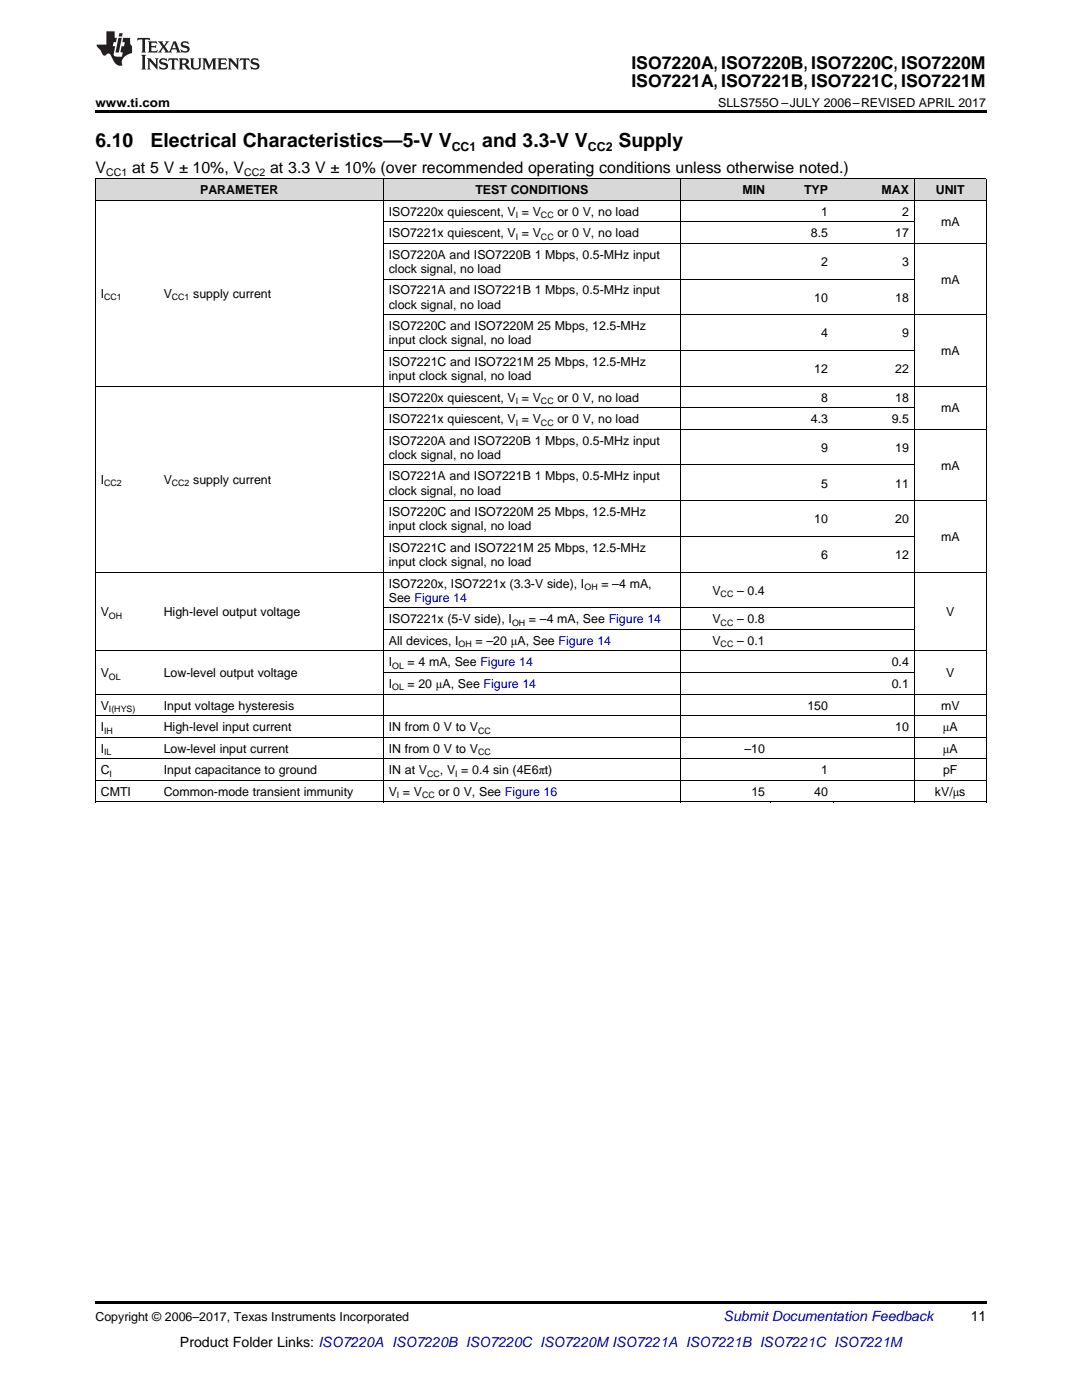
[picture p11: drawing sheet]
<svg xmlns="http://www.w3.org/2000/svg" width="216mm" height="279mm" viewBox="0 0 216 279" stroke-linecap="round" stroke-linejoin="round" font-family="sans-serif">
<defs><g id="words">
<g font-size="3.9">
<text x="19" y="29.3">6.10</text>
<text x="30.1" y="29.3">Electrical Characteristics—5-V V</text>
<text x="96.2" y="29.3">and 3.3-V V</text>
<text x="123.4" y="29.3">Supply</text>
</g>
<g font-size="3.5">
<text x="126" y="13.8">ISO7220A, ISO7220B, ISO7220C, ISO7220M</text>
<text x="126" y="17.3">ISO7221A, ISO7221B, ISO7221C, ISO7221M</text>
</g>
<g font-size="3.2">
<text x="19" y="34.4">V</text>
<text x="26.4" y="34.4">at 5 V ± 10%, V</text>
<text x="53.9" y="34.4">at 3.3 V ± 10% (over recommended operating conditions unless otherwise noted.)</text>
</g>
<text font-size="2.8" fill="#0000c8" x="144.4" y="263.6">Submit Documentation Feedback</text>
<g font-size="2.8">
<text x="193.7" y="263.6">11</text>
<text x="35.9" y="268.9">Product Folder Links: ISO7220A ISO7220B ISO7220C ISO7220M ISO7221A ISO7221B ISO7221C ISO7221M</text>
</g>
<g font-size="2.5">
<text x="19" y="21.4">www.ti.com</text>
<text x="143.3" y="21.4">SLLS755O –JULY 2006–REVISED APRIL 2017</text>
<text x="90.1" y="30.1">CC1</text>
<text x="117.3" y="30.1">CC2</text>
<text x="39.9" y="38.7">PARAMETER</text>
<text x="94.9" y="38.7">TEST CONDITIONS</text>
<text x="148.1" y="38.7">MIN</text>
<text x="160.4" y="38.7">TYP</text>
<text x="175.9" y="38.7">MAX</text>
<text x="186.7" y="38.7">UNIT</text>
<text x="77.6" y="43">ISO7220x quiescent, V = V</text>
<text x="77.6" y="47.3">ISO7221x quiescent, V = V</text>
<text x="111.2" y="43">or 0 V, no load</text>
<text x="111.2" y="47.3">or 0 V, no load</text>
<text x="161.8" y="47.3">8.5</text>
<text x="163.9" y="43">1</text>
<text x="178.6" y="47.3">17</text>
<text x="180" y="43">2</text>
<text x="187.8" y="45.2">mA</text>
<text x="77.6" y="51.6">ISO7220A and ISO7220B 1 Mbps, 0.5-MHz input</text>
<text x="163.9" y="53.1">2</text>
<text x="180" y="53.1">3</text>
<text x="20.1" y="59.4">I</text>
<text x="32.7" y="59.4">V</text>
<text x="38.6" y="59.4">supply current</text>
<text x="77.6" y="54.5">clock signal, no load</text>
<text x="77.6" y="58.8">ISO7221A and ISO7221B 1 Mbps, 0.5-MHz input</text>
<text x="187.8" y="56.6">mA</text>
<text x="77.6" y="61.6">clock signal, no load</text>
<text x="77.6" y="65.9">ISO7220C and ISO7220M 25 Mbps, 12.5-MHz</text>
<text x="162.5" y="60.2">10</text>
<text x="178.6" y="60.2">18</text>
<text x="77.6" y="68.7">input clock signal, no load</text>
<text x="163.9" y="67.3">4</text>
<text x="180" y="67.3">9</text>
<text x="187.8" y="70.9">mA</text>
<text x="77.6" y="73">ISO7221C and ISO7221M 25 Mbps, 12.5-MHz</text>
<text x="77.6" y="75.8">input clock signal, no load</text>
<text x="162.5" y="74.4">12</text>
<text x="178.6" y="74.4">22</text>
<text x="77.6" y="80.2">ISO7220x quiescent, V = V</text>
<text x="111.2" y="80.2">or 0 V, no load</text>
<text x="163.9" y="80.2">8</text>
<text x="178.6" y="80.2">18</text>
<text x="187.8" y="82.3">mA</text>
<text x="77.6" y="84.5">ISO7221x quiescent, V = V</text>
<text x="77.6" y="88.8">ISO7220A and ISO7220B 1 Mbps, 0.5-MHz input</text>
<text x="111.2" y="84.5">or 0 V, no load</text>
<text x="161.8" y="84.5">4.3</text>
<text x="177.9" y="84.5">9.5</text>
<text x="77.6" y="91.6">clock signal, no load</text>
<text x="77.6" y="95.9">ISO7221A and ISO7221B 1 Mbps, 0.5-MHz input</text>
<text x="163.9" y="90.2">9</text>
<text x="178.6" y="90.2">19</text>
<text x="187.8" y="93.7">mA</text>
<text x="20.1" y="96.6">I</text>
<text x="32.7" y="96.6">V</text>
<text x="38.6" y="96.6">supply current</text>
<text x="77.6" y="98.7">clock signal, no load</text>
<text x="163.9" y="97.3">5</text>
<text x="178.6" y="97.3">11</text>
<text x="77.6" y="103">ISO7220C and ISO7220M 25 Mbps, 12.5-MHz</text>
<text x="77.6" y="105.8">input clock signal, no load</text>
<text x="162.5" y="104.4">10</text>
<text x="178.6" y="104.4">20</text>
<text x="187.8" y="108">mA</text>
<text x="77.6" y="110.1">ISO7221C and ISO7221M 25 Mbps, 12.5-MHz</text>
<text x="77.6" y="113">input clock signal, no load</text>
<text x="163.9" y="111.5">6</text>
<text x="178.6" y="111.5">12</text>
<text x="77.6" y="117.3">ISO7220x, ISO7221x (3.3-V side), I</text>
<text x="120" y="117.3">= –4 mA,</text>
<text x="142.2" y="118.7">V</text>
<text x="147.1" y="118.7">– 0.4</text>
<text x="20.1" y="123">V</text>
<text x="32.7" y="123">High-level output voltage</text>
<text x="77.6" y="120.1">See Figure 14</text>
<text x="77.6" y="124.4">ISO7221x (5-V side), I</text>
<text x="105.6" y="124.4">= –4 mA, See Figure 14</text>
<text x="142.2" y="124.4">V</text>
<text x="147.1" y="124.4">– 0.8</text>
<text x="188.8" y="123">V</text>
<text x="77.6" y="128.7">All devices, I</text>
<text x="94.9" y="128.7">= –20 μA, See Figure 14</text>
<text x="142.2" y="128.7">V</text>
<text x="147.1" y="128.7">– 0.1</text>
<text x="20.1" y="135.1">V</text>
<text x="32.7" y="135.1">Low-level output voltage</text>
<text x="77.6" y="133">I</text>
<text x="77.6" y="137.3">I</text>
<text x="81.3" y="133">= 4 mA, See Figure 14</text>
<text x="81.3" y="137.3">= 20 μA, See Figure 14</text>
<text x="177.9" y="133">0.4</text>
<text x="177.9" y="137.3">0.1</text>
<text x="188.8" y="135.1">V</text>
<text x="20.1" y="141.6">V</text>
<text x="32.7" y="141.6">Input voltage hysteresis</text>
<text x="161.1" y="141.6">150</text>
<text x="187.8" y="141.6">mV</text>
<text x="20.1" y="145.9">I</text>
<text x="32.7" y="145.9">High-level input current</text>
<text x="77.6" y="145.9">IN from 0 V to V</text>
<text x="178.6" y="145.9">10</text>
<text x="188.1" y="145.9">μA</text>
<text x="20.1" y="150.2">I</text>
<text x="20.1" y="154.5">C</text>
<text x="32.7" y="150.2">Low-level input current</text>
<text x="32.7" y="154.5">Input capacitance to ground</text>
<text x="77.6" y="150.2">IN from 0 V to V</text>
<text x="77.6" y="154.5">IN at V</text>
<text x="87.8" y="154.5">, V = 0.4 sin (4E6πt)</text>
<text x="148.6" y="150.2">–10</text>
<text x="163.9" y="154.5">1</text>
<text x="188.1" y="150.2">μA</text>
<text x="188.2" y="154.5">pF</text>
<text x="20.1" y="158.8">CMTI</text>
<text x="32.7" y="158.8">Common-mode transient immunity</text>
<text x="77.6" y="158.8">V = V</text>
<text x="87.5" y="158.8">or 0 V, See Figure 16</text>
<text x="149.9" y="158.8">15</text>
<text x="162.5" y="158.8">40</text>
<text x="186.5" y="158.8">kV/μs</text>
<text x="19" y="263.6">Copyright © 2006–2017, Texas Instruments Incorporated</text>
</g>
<g font-size="2.1">
<text x="21.2" y="35.1">CC1</text>
<text x="48.7" y="35.1">CC2</text>
</g>
<g font-size="1.8">
<text x="102.9" y="43.5">I</text>
<text x="102.9" y="47.8">I</text>
<text x="107.9" y="43.5">CC</text>
<text x="107.9" y="47.8">CC</text>
<text x="20.8" y="59.9">CC1</text>
<text x="34.3" y="59.9">CC1</text>
<text x="102.9" y="80.6">I</text>
<text x="107.9" y="80.6">CC</text>
<text x="102.9" y="84.9">I</text>
<text x="107.9" y="84.9">CC</text>
<text x="20.8" y="97">CC2</text>
<text x="34.3" y="97">CC2</text>
<text x="116.6" y="117.8">OH</text>
<text x="143.8" y="119.2">CC</text>
<text x="21.7" y="123.5">OH</text>
<text x="102.2" y="124.9">OH</text>
<text x="143.8" y="124.9">CC</text>
<text x="91.5" y="129.2">OH</text>
<text x="143.8" y="129.2">CC</text>
<text x="21.7" y="135.6">OL</text>
<text x="78.2" y="133.5">OL</text>
<text x="78.2" y="137.8">OL</text>
<text x="21.7" y="142.1">I(HYS)</text>
<text x="20.8" y="146.4">IH</text>
<text x="95.4" y="146.4">CC</text>
<text x="20.8" y="150.7">IL</text>
<text x="21.9" y="155">I</text>
<text x="85.2" y="155">CC</text>
<text x="90.8" y="155">I</text>
<text x="95.4" y="150.7">CC</text>
<text x="79.2" y="159.3">I</text>
<text x="84.2" y="159.3">CC</text>
</g>
</g></defs>
<g fill="#d8d8d8">
<path d="M19 35.7h12.6v4.3h-12.6z"/>
<path d="M31.6 35.7h44.9v4.3h-44.9z"/>
<path d="M76.5 35.7h59.3v4.3h-59.3z"/>
<path d="M135.8 35.7h17.9v4.3h-17.9z"/>
<path d="M153.7 35.7h12.6v4.3h-12.6z"/>
<path d="M166.3 35.7h16.2v4.3h-16.2z"/>
<path d="M182.5 35.7h14.3v4.3h-14.3z"/>
</g>
<path d="M19 22h177.8v.5h-177.8zM19 160.1h.2zM76.4 160.1h.1zM135.7 160.1h.1zM153.6 160.1h.1zM166.2 160.1h.1zM182.4 160.1h.1zM196.7 160.1h.1zM19 259.7h177.8v.5h-177.8z" fill="#000"/>
<g fill="none" stroke="#000" stroke-width=".2">
<path d="M19 40h177.8M19 35.6h177.8M19.1 35.7v124.4M76.5 35.7v124.4M135.7 35.7v124.4M182.4 35.7v124.4M196.8 35.7v124.4M76.5 55.7h106M76.5 48.6h120.3M76.5 44.3h106M19 77.1h177.8M76.5 69.9h106"/>
<path d="M76.5 62.8h120.3M76.5 99.9h120.3M76.5 92.8h106M76.5 85.7h120.3M76.5 81.4h106M19 114.2h177.8M76.5 107.1h106M19 138.5h177.8M19 129.9h177.8M76.5 134.2h106M76.5 125.6h106M76.5 121.3h106"/>
<path d="M19 155.7h177.8M19 151.4h177.8M19 147.1h177.8M19 142.8h177.8M19 160h177.8"/>
</g>
<g fill="#231f20">
<path d="M27.5 7.6l-.1 .5 .4-.2h.6v.1v2.1l-.2 .4h1l-.3-.4v-2.1l.1-.1h.5l.5 .2-.2-.5zM29.5 8.3l.2 .3v1.5l-.2 .4h1.8l.2-.6a1.04 1.04 0 0 1-1.3 .2v-.7h.6l.3 .2v-.6l-.3 .2h-.6v-.6l.8-.1 .4 .3-.2-.5zM31.5 8.3l.9 1.1-.9 1.1h.8l-.2-.2 .5-.7 .4 .7-.2 .2h1.5l-.1-.2 .1-.4h.9l.1 .4-.2 .2h1l-.3-.3-.7-1.9h-.5l-.9 2-.8-1 .9-1h-.8l.1 .3-.3 .5-.4-.6 .2-.2zM34.7 8.6l.4 1h-.7zM36.3 8.4a.63 .63 0 0 0-.2 .7 .63 .63 0 0 0 .6 .4l.6 .2 .1 .2a.75 .75 0 0 1-.7 .4 .75 .75 0 0 1-.6-.5l.1 .7 .1-.1a1.11 1.11 0 0 0 1.5-.6 1.13 1.13 0 0 0-1.2-.8l-.1-.4a1.04 1.04 0 0 1 1.2 .2l-.2-.5-.1 .1-.5-.2zM28.2 10.9l.2 .4v2.2l-.2 .4h1l-.3-.4v-2.2l.3-.4zM29.3 11.6l.3 .4v1.5l-.3 .4h.8l-.2-.4v-1.3l1.5 1.7v-1.9l.2-.4h-.7l.2 .4v.9l-1.1-1.3zM32 11.8a.62 .62 0 0 0-.2 .7 .62 .62 0 0 0 .6 .4l.6 .1 .1 .3a.76 .76 0 0 1-.7 .3 .76 .76 0 0 1-.6-.4l.1 .7 .1-.1a1.11 1.11 0 0 0 1.5-.6 1.13 1.13 0 0 0-1.2-.8l-.1-.4a1.04 1.04 0 0 1 1.2 .2l-.2-.6-.1 .1-.5-.1zM33.7 11.6l-.2 .6a.61 .61 0 0 1 .8-.3v1.6l-.2 .4h.9l-.2-.4v-1.6a.63 .63 0 0 1 .8 .3l-.2-.6zM35.6 11.6l.3 .4v1.5l-.3 .4h1l-.2-.2v-.8l.5 .2a.76 .76 0 0 0 1.2 .7l-1-1a.58 .58 0 0 0 .6-.5 .58 .58 0 0 0-.5-.6zM36.4 11.9h.1a.45 .45 0 0 1 .5 .1 .45 .45 0 0 1 .1 .5l-.7 .2zM37.9 11.6l.2 .2a2.17 2.17 0 0 0 .3 1.9 .99 .99 0 0 0 1.6-.6v-1.1l.2-.4h-.7l.2 .2a1.92 1.92 0 0 1-.2 1.8 .6 .6 0 0 1-.9-.5v-1.1l.2-.4zM40.4 11.6l.2 .4v1.5l-.2 .4h.7l-.2-.4v-1.4l.8 1.8 .8-1.8v1.4l-.2 .4h.9l-.2-.4v-1.5l.2-.4h-.8l-.6 1.5-.6-1.5zM43.4 11.6l.2 .4v1.5l-.2 .4h1.8l.2-.6a1.04 1.04 0 0 1-1.3 .1v-.6h.5l.4 .2v-.6l-.4 .2h-.5v-.7h.8l.3 .3-.1-.6zM45.5 11.6l.2 .4v1.5l-.2 .4h.7l-.2-.4v-1.3l1.5 1.7v-1.9l.2-.4h-.7l.2 .4v.9l-1.1-1.3zM47.9 11.6l-.1 .6a.61 .61 0 0 1 .8-.3v1.6l-.3 .4h1l-.3-.4 .1-1.6a.63 .63 0 0 1 .7 .3l-.1-.6zM50.2 11.8a.62 .62 0 0 0-.2 .7 .62 .62 0 0 0 .6 .4l.6 .1 .2 .3a.76 .76 0 0 1-.8 .3 .76 .76 0 0 1-.6-.4l.1 .7 .2-.1a1.11 1.11 0 0 0 1.5-.6 1.13 1.13 0 0 0-1.3-.8l-.1-.4a1.04 1.04 0 0 1 1.2 .2l-.1-.6-.2 .1-.5-.1z"/>
<path d="M21.2 6.3v2.6h-1.9l.1 .4 .7 .9a.91 .91 0 0 0 1 .8 .56 .56 0 0 1 .5-.3 .56 .56 0 0 1 .5 .3l.4 .8a1.53 1.53 0 0 0 1.9 1.2 1.54 1.54 0 0 1 1-2.1l.9-.3v-1.4a1.52 1.52 0 0 1-.3-1.6h-1.4l-.2 .8h.5l-.2 .8h-.4l-.2 1v.2l.4 .1-.2 .8a1.93 1.93 0 0 1-1.6-.3l.3-1.8h-.5l.2-.8h.4l.2-.8h-.4v-1.3zM23.6 7.6l-.6 2.9h.7l.6-2.9zM23.8 6.6l-.1 .7h.6l.2-.7z"/>
</g>
<use href="#words"/>
</svg>
